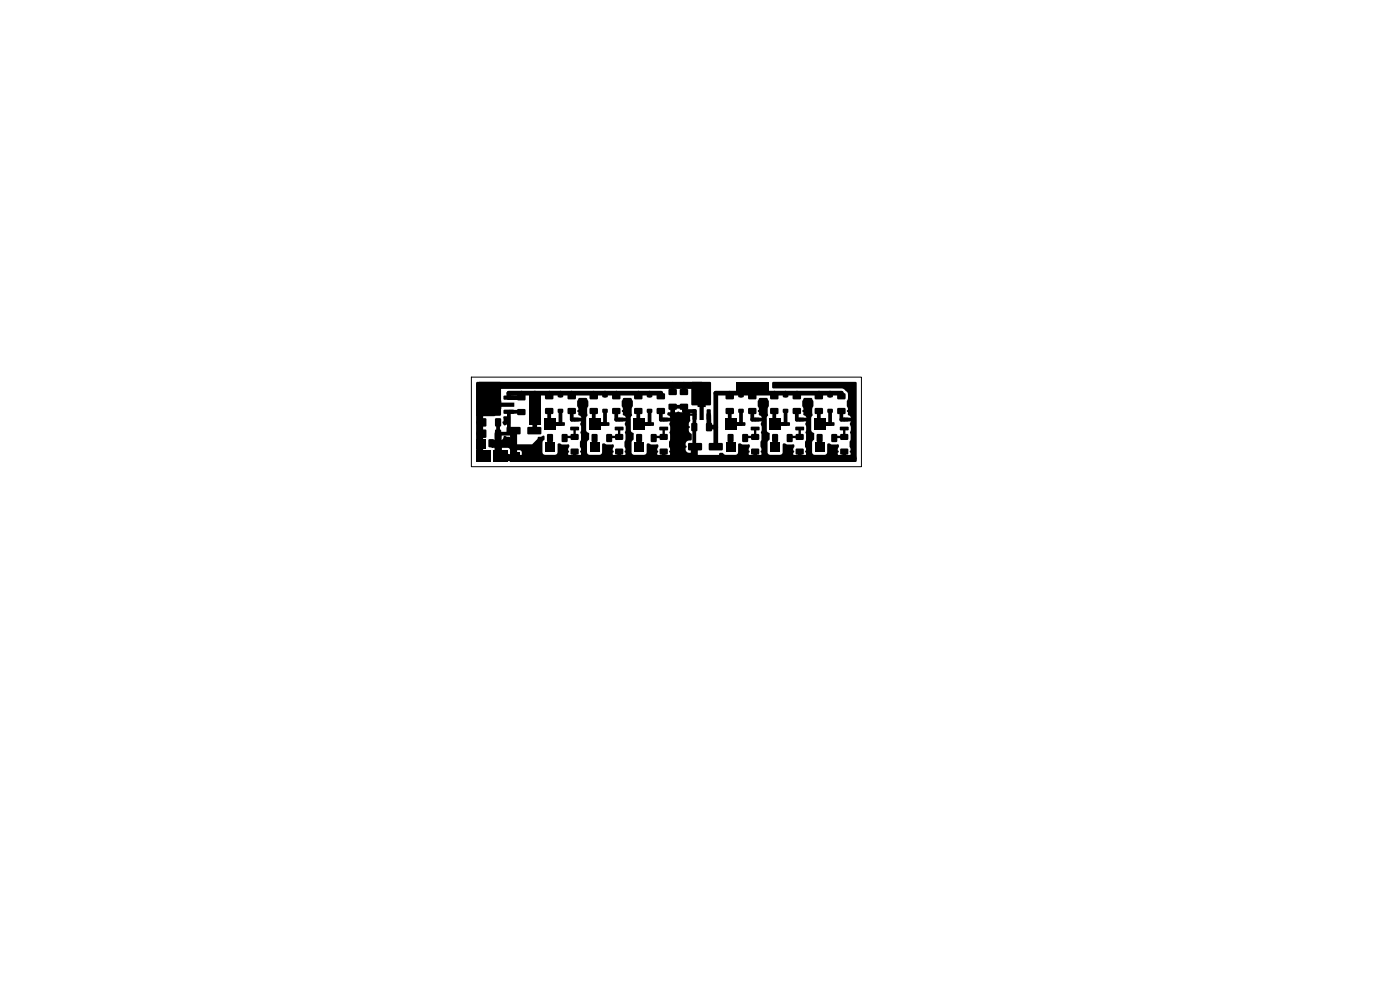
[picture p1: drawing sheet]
<svg xmlns="http://www.w3.org/2000/svg" width="297mm" height="210mm" viewBox="0 0 297 210" stroke-linecap="round" stroke-linejoin="round" font-family="sans-serif">
<g fill="#000">
<path d="M101 95.5h3v2.5h-3zM101 93.3h2v2h-2zM101.9 91.2h1.2v1.6h-1.2zM101.9 88.8h1.2v1.6h-1.2zM102.5 85h3.8v.4h2.8v.9h-2.8v.4h-3.8zM104.7 95.5h3v2.5h-3zM105.1 91.2h1.2v1.6h-1.2zM105.1 88.8h1.2v1.6h-1.2zM101.1 81.1h5.1v7l-1.4 .2-3.7-.1zM108.2 96h2v2h-2zM106.9 87l2.1-.1 .1 .8-.2 .1h-2l-.1-.2zM106.9 84l2.1-.1 .1 .8-.2 .1h-2l-.1-.2z"/>
<path d="M107.8 87.4l.4-.3h1a.29 .29 0 0 1 .2 .4 .29 .29 0 0 1-.4 .1l-.8 .1v2.2l-1.2 .3-.4-.5 .2-.3v-.9l.2-.2h.7zM107.5 90.6h2.8l.2 .2-.1 1.2-.2 .2-2.6-.1-.2-.2zM109.8 83.7h1.6v1.2h-1.6zM109.8 86.8h1.6v1.2h-1.6zM112.2 83.2h2.5v7h-2.5zM111.9 90.6h2.8l.1 .2v1.2l-.2 .2-2.6-.1-.2-.2zM115.5 88.7h2.5v2.5h-2.5zM115.7 93.9h2v2h-2zM116.1 92.1h1.2v1.6h-1.2zM115.7 83.5h1.6v1.2h-1.6zM115.7 86.6h1.6v1.2h-1.6zM119.2 92.1h1.2v1.6h-1.2z"/>
<path d="M118.4 83.5h1v.7h-1zM118.4 86.8h1v.7h-1zM118 89.6h1.7l.1 .6-.1 .2-1.6-.1-.2-.1zM120.5 83.5h1.6v1.2h-1.6zM120.5 86.6h1.6v1.2h-1.6zM121.1 92.1h1.6v1.2h-1.6zM121.1 95.2h1.6v1.2h-1.6zM121 90.6l1.7-.1 .1 .7-.2 .1h-1.5l-.2-.2zM121 88.7l1.7-.1 .1 .7-.2 .1h-1.5l-.2-.2zM103.6 93.3l1-.2 .8 .3a.25 .25 0 0 1 .3-.2 .25 .25 0 0 1 .2 .2 1.2 1.2 0 0 0 1-.9l1.3 .3 .1 1.4h4.6l1.1-1.1 .2-.4 1.2-.3 .1 .8-.4 .7v2l.2 .4 .2 .2h2.2l.4-.2 .2-.4v-1.6l.2-.3 .7 .3h1.5l.1 .5-.2 .7a.25 .25 0 0 1 .2 .3 .25 .25 0 0 1-.3 .2l.3 .8 .9 .1a.25 .25 0 0 1 .2-.2 .25 .25 0 0 1 .3 .2 .84 .84 0 0 0 1.1-.6l-.1-.3a.25 .25 0 0 1-.2-.2 .25 .25 0 0 1 .3-.3l-.3-.7v-1l.3-.7-.2-1.4 .2-.5v-.6a1 1 0 0 1 .1-1.3l-.1-.1a.31 .31 0 0 1-.2-.2 .31 .31 0 0 1 .2-.3l-.2-.5-.4-.2v-.6a.25 .25 0 0 1-.2-.2 .25 .25 0 0 1 .2-.3l-.3-.8v-.9l.3-.7 1.8-.1 .3 .7v1l-.2 .6 .1 1.4-.4 .6v2.5l.2 .4 .5 .4v1.2l-.5 .7v2l.2 .4 .4 .2 2.3-.1 .3-.3v-1.8l.3-.3 .7 .3h1.4l.1 .5-.2 .7a.25 .25 0 0 1 .2 .3 .25 .25 0 0 1-.2 .2l.3 .8 .8 .1a.25 .25 0 0 1 .3-.2 .25 .25 0 0 1 .2 .2 .84 .84 0 0 0 1.1-.6v-.3a.25 .25 0 0 1-.2-.2 .25 .25 0 0 1 .2-.3l-.2-.7v-1l.2-.7-.1-1.4 .2-.5v-.6a1 1 0 0 1 0-1.3v-.1a.31 .31 0 0 1-.2-.2 .31 .31 0 0 1 .2-.3l-.2-.5-.4-.2-.1-.6a.25 .25 0 0 1-.2-.2 .25 .25 0 0 1 .2-.3l-.2-.8v-.9l.3-.7 1.7-.1 .4 .7v1l-.3 .6 .1 1.4-.3 .6v2.5l.2 .4 .5 .4-.1 1.2-.4 .7v2l.2 .4 .3 .2 2.4-.1 .3-.3v-1.8l.2-.3 .7 .3h1.5l.1 .5-.3 .7a.25 .25 0 0 1 .3 .3 .25 .25 0 0 1-.3 .2l.3 .8 .9 .1a.25 .25 0 0 1 .2-.2 .25 .25 0 0 1 .3 .2 .84 .84 0 0 0 1.1-.6l-.1-.3a.25 .25 0 0 1-.2-.2 .25 .25 0 0 1 .3-.3l-.3-.7v-1l.3-.7-.2-1.4 .2-.5v-.6a1 1 0 0 1 0-1.3v-.1a.31 .31 0 0 1-.2-.2 .31 .31 0 0 1 .2-.3l-.2-.5-.3-.1a.38 .38 0 0 1-.1-.4 .38 .38 0 0 1 .4-.3h.5a.25 .25 0 0 1 .2-.2 .25 .25 0 0 1 .2 .2l1-.1 .9 .1a.25 .25 0 0 1 .3-.2 .25 .25 0 0 1 .2 .2h.9l.2 .3 .9 .1 .3 .4v1a.29 .29 0 0 1-.4 .2 .29 .29 0 0 1-.1-.4v-.7l-.7-.1v1.1l-.3 .5 .1 .6a.25 .25 0 0 1 .2 .2 .25 .25 0 0 1-.3 .2l.1 .8 .6 .6-.1 1-.2 .2a.84 .84 0 0 0-1 1.1 .25 .25 0 0 1 .2 .3 .25 .25 0 0 1-.2 .2v.5l.2 .4 .9 .2 .1 .2 .1 1.5-.2 .2h-35.6l-.3-.2v-.5l-1.3-.1-.4-.4-.1-1.3h.6l.1 1.3h1.1l-.1-1.2-.4-.1h-1.8l-.7-.5h-1.3v1.5a.25 .25 0 0 1-.2 .2 .25 .25 0 0 1-.2-.2v-1.5h-1.6l-.8-.2zM124.9 88.7h2.5v2.5h-2.5zM125.1 93.9h2v2h-2z"/>
<path d="M125.6 92.1h1.1v1.6h-1.1zM125.1 83.5h1.7v1.2h-1.7zM125.1 86.6h1.7v1.2h-1.7zM128.7 92.1h1.1v1.6h-1.1zM127.8 83.5h1.1v.7h-1.1zM127.8 86.8h1.1v.7h-1.1zM127.5 89.6h1.7l.1 .6-.2 .2-1.6-.1-.1-.1zM129.9 83.5h1.7v1.2h-1.7zM129.9 86.6h1.7v1.2h-1.7zM130.5 92.1h1.7v1.2h-1.7zM130.5 95.2h1.7v1.2h-1.7zM130.5 90.6l1.7-.1 .1 .7-.2 .1h-1.6l-.1-.2z"/>
<path d="M130.5 88.7l1.7-.1 .1 .7-.2 .1h-1.6l-.1-.2zM134.4 88.7h2.5v2.5h-2.5zM134.6 93.9h2v2h-2zM135 92.1h1.2v1.6h-1.2zM134.6 83.5h1.6v1.2h-1.6zM134.6 86.6h1.6v1.2h-1.6zM138.1 92.1h1.2v1.6h-1.2zM137.3 83.5h1v.7h-1zM137.3 86.8h1v.7h-1zM136.9 89.6h1.7l.1 .6-.2 .2-1.5-.1-.2-.1zM139.4 83.5h1.6v1.2h-1.6zM139.4 86.6h1.6v1.2h-1.6z"/>
<path d="M140 92.1h1.6v1.2h-1.6zM140 95.2h1.6v1.2h-1.6zM139.9 90.6l1.7-.1 .1 .7-.1 .1h-1.6l-.2-.2zM139.9 88.7l1.7-.1 .1 .7-.1 .1h-1.6l-.2-.2zM141.9 82.6h1.6v1.2h-1.6zM141.9 85.7h1.6v1.2h-1.6zM144.3 82.6h1.6v1.2h-1.6zM144.3 85.7h1.6v1.2h-1.6zM147 86.9l.6-.1 .2 .1v2l-.1 .2-.8-.1zM146.7 89.8h1.2v1.6h-1.2zM146 94h2.8l.1 .2v1.2l-.2 .2-2.6-.1-.2-.2zM148 82.5h1.7v3.9h-.4v2.7h-.9v-2.7h-.4z"/>
<path d="M150 86.9l.6-.1 .2 .1v2l-.1 .2-.8-.1zM146.7 81.1h4.1v4.8h-4.1zM149.8 89.8h1.2v1.6h-1.2zM150.4 94h2.8l.1 .2v1.2l-.2 .2-2.6-.1-.2-.2zM153.8 88.7h2.5v2.5h-2.5zM154 93.9h2v2h-2zM154.4 92.1h1.2v1.6h-1.2zM154 83.5h1.6v1.2h-1.6zM154 86.6h1.6v1.2h-1.6zM157.5 92.1h1.2v1.6h-1.2zM156.7 83.5h1v.7h-1zM156.7 86.8h1v.7h-1z"/>
<path d="M156.3 89.6h1.7l.1 .6-.2 .2-1.5-.1-.2-.1zM158.8 83.5h1.6v1.2h-1.6zM158.8 86.6h1.6v1.2h-1.6zM159.4 92.1h1.6v1.2h-1.6zM159.4 95.2h1.6v1.2h-1.6zM159.3 90.6l1.7-.1 .1 .7-.2 .1h-1.5l-.1-.2zM159.3 88.7l1.7-.1 .1 .7-.2 .1h-1.5l-.1-.2zM156.2 81h7v2.5h-7zM163.2 88.7h2.5v2.5h-2.5zM163.4 93.9h2v2h-2zM163.9 92.1h1.1v1.6h-1.1zM163.4 83.5h1.7v1.2h-1.7z"/>
<path d="M163.4 86.6h1.7v1.2h-1.7zM167 92.1h1.1v1.6h-1.1zM166.1 83.5h1.1v.7h-1.1zM166.1 86.8h1.1v.7h-1.1zM165.8 89.6h1.7l.1 .6-.2 .2-1.6-.1-.1-.1zM168.2 83.5h1.7v1.2h-1.7zM168.2 86.6h1.7v1.2h-1.7zM168.8 92.1h1.7v1.2h-1.7zM168.8 95.2h1.7v1.2h-1.7zM168.8 90.6l1.7-.1 .1 .7-.2 .1h-1.6l-.1-.2zM168.8 88.7l1.7-.1 .1 .7-.2 .1h-1.6l-.1-.2zM172.7 88.7h2.5v2.5h-2.5z"/>
<path d="M172.9 93.9h2v2h-2zM173.3 92.1h1.2v1.6h-1.2zM172.9 83.5h1.6v1.2h-1.6zM172.9 86.6h1.6v1.2h-1.6zM176.4 92.1h1.2v1.6h-1.2zM175.6 83.5h1v.7h-1zM175.6 86.8h1v.7h-1zM175.2 89.6h1.7l.1 .6-.2 .2-1.5-.1-.1-.1zM177.7 83.5h1.6v1.2h-1.6zM177.7 86.6h1.6v1.2h-1.6zM178.3 92.1h1.6v1.2h-1.6zM178.3 95.2h1.6v1.2h-1.6z"/>
<path d="M178.2 90.6l1.7-.1 .1 .7-.2 .1h-1.5l-.1-.2zM178.2 88.7l1.7-.1 .1 .7-.2 .1h-1.5l-.1-.2zM163.8 81.1l.3-.1h17.5l.1 .3v16.5l-.2 .2h-29.8l-.3-.2 1.1-1.3 .2-.4h.6l.6 .4 2.4-.1 .3-.3v-1.8l.2-.2 .7 .2h1.5l.1 .5-.2 .7a.25 .25 0 0 1 .2 .3 .25 .25 0 0 1-.3 .2l.3 .8 .9 .1a.25 .25 0 0 1 .2-.2 .25 .25 0 0 1 .3 .2 .84 .84 0 0 0 1.1-.6l-.1-.3a.25 .25 0 0 1-.2-.2 .25 .25 0 0 1 .3-.3l-.3-.7v-1l.3-.7-.2-1.4 .2-.5v-.6a1 1 0 0 1 0-1.3v-.1a.31 .31 0 0 1-.2-.2 .31 .31 0 0 1 .2-.3l-.2-.5-.4-.2v-.6a.25 .25 0 0 1-.2-.2 .25 .25 0 0 1 .2-.3l-.3-.8v-.9l.3-.7 1.8-.1 .3 .7v1l-.2 .6 .1 1.4-.4 .6v2.5l.2 .4 .5 .4v1.2l-.5 .7v2l.2 .4 .4 .2 2.3-.1 .3-.3v-1.8l.3-.3 .7 .3h1.4l.1 .5-.2 .7a.25 .25 0 0 1 .2 .3 .25 .25 0 0 1-.2 .2l.3 .8 .8 .1a.25 .25 0 0 1 .3-.2 .25 .25 0 0 1 .2 .2 .84 .84 0 0 0 1.1-.6v-.3a.25 .25 0 0 1-.2-.2 .25 .25 0 0 1 .2-.3l-.2-.7v-1l.2-.7-.1-1.4 .2-.5v-.6a1 1 0 0 1 0-1.3v-.1a.31 .31 0 0 1-.2-.2 .31 .31 0 0 1 .2-.3l-.2-.5-.4-.2-.1-.6a.25 .25 0 0 1-.2-.2 .25 .25 0 0 1 .2-.3l-.2-.8v-.9l.3-.7 1.7-.1 .4 .7v1l-.3 .6 .1 1.4-.3 .6v2.5l.2 .4 .5 .4-.1 1.2-.4 .7v2l.2 .4 .3 .2 2.4-.1 .3-.3v-1.8l.2-.3 .7 .3h1.5l.1 .5-.3 .7a.25 .25 0 0 1 .3 .3 .25 .25 0 0 1-.3 .2l.3 .8 .9 .1a.25 .25 0 0 1 .2-.2 .25 .25 0 0 1 .2 .2 .88 .88 0 0 0 1.2-.6v-.3a.25 .25 0 0 1-.3-.2 .25 .25 0 0 1 .3-.3l-.3-.7v-1l.3-.7-.2-1.4 .2-.5v-.6a1 1 0 0 1 .1-1.3l-.1-.1a.31 .31 0 0 1-.2-.2 .31 .31 0 0 1 .2-.3l-.2-.5-.4-.2v-.6a.25 .25 0 0 1-.2-.2 .25 .25 0 0 1 .2-.3l-.3-.8v-1l.3-.6v-1l-.3-.4-.8-.7h-14.7l-.3-.2z"/>
</g>
<g fill="none" stroke="#000" stroke-width=".8">
<path d="M101.7 92h.8M101.7 89.6h.8M105.7 89.6v2.4h3.2M110.6 87.4h-2.7v4M116.5 87.2v2.8M118.9 87.2v2.8h-2.2M121.3 87.2v1.8h2.5M121.9 95.8v1.5M126 87.2v2.8M128.3 87.2v2.8h-2.1M130.7 87.2v1.8h2.5M131.3 95.8v1.5"/>
<path d="M135.4 87.2v2.8M137.8 87.2v2.8h-2.2M140.2 87.2v1.8h2.5M140.8 95.8v1.5M142.7 81.8v1.4M142.7 86.3h2.4v.9h2.3l-.1 7.6M145.1 81.8v1.4M154.8 87.2v2.8M157.2 87.2v2.8h-2.1M159.6 87.2v1.8h2.5M160.2 95.8v1.5M164.3 87.2v2.8"/>
<path d="M166.6 87.2v2.8h-2.1M169 87.2v1.8h2.5M169.6 95.8v1.5M173.7 87.2v2.8M176.1 87.2v2.8h-2.2M178.5 87.2v1.8h2.5M179.1 95.8v1.5"/>
</g>
<path d="M101.7 94.3h.3M101.7 85.9h2.3M105.7 92v4.8M106.2 96.8l2.7 .5M108.9 97.3h72.1M108.9 91.4v5.9M109.2 97v.3M147.3 94.8v2.5M148.9 84v-2.2h-47.2v15h.8" fill="none" stroke="#000" stroke-width="1.5"/>
<g fill="none" stroke="#000" stroke-width="1">
<path d="M110.6 83.4v.9M113.5 83.4l-.2 8M116.5 83.4v.7M118.9 83.4v.5M121.3 83.4v.7M123.8 89v8.3M126 83.4v.7M128.3 83.4v.5M130.7 83.4v.7M133.2 89v8.3M135.4 83.4v.7M137.8 83.4v.5"/>
<path d="M140.2 84.1v-.7h-32.3v1h2.7M142.7 86.3v11M150.3 88l.1 2.6h1.4M154.8 83.4v.7M157.2 83.4v.5M159.6 83.4v.7M159.7 82.3v1.1M162.1 89v8.3M164.3 83.4v.7M166.6 83.4v.5M169 83.4v.7M171.5 89v8.3"/>
<path d="M173.7 83.4v.7M176.1 83.4v.5M178.5 84.1v-.7h-26.7v11.4M181 89v8.3"/>
</g>
<circle cx="151.8" cy="94.8" r=".5" fill="#000" stroke="#000" stroke-width=".21"/>
<path d="M116.7 92.9v2M121.9 90.9v1.8h-2.1v.2M126.1 92.9v2M131.3 90.9v1.8h-2.1v.2M135.6 92.9v2M140.8 90.9v1.8h-2.1v.2M155 92.9v2M160.2 90.9v1.8h-2.1v.2M164.4 92.9v2M169.6 90.9v1.8h-2.1v.2M173.9 92.9v2M179.1 90.9v1.8h-2.1v.2" fill="none" stroke="#000" stroke-width=".5"/>
<path d="M100 80h82.7v19h-82.7z" fill="none" stroke="#000" stroke-width=".21"/>
</svg>
